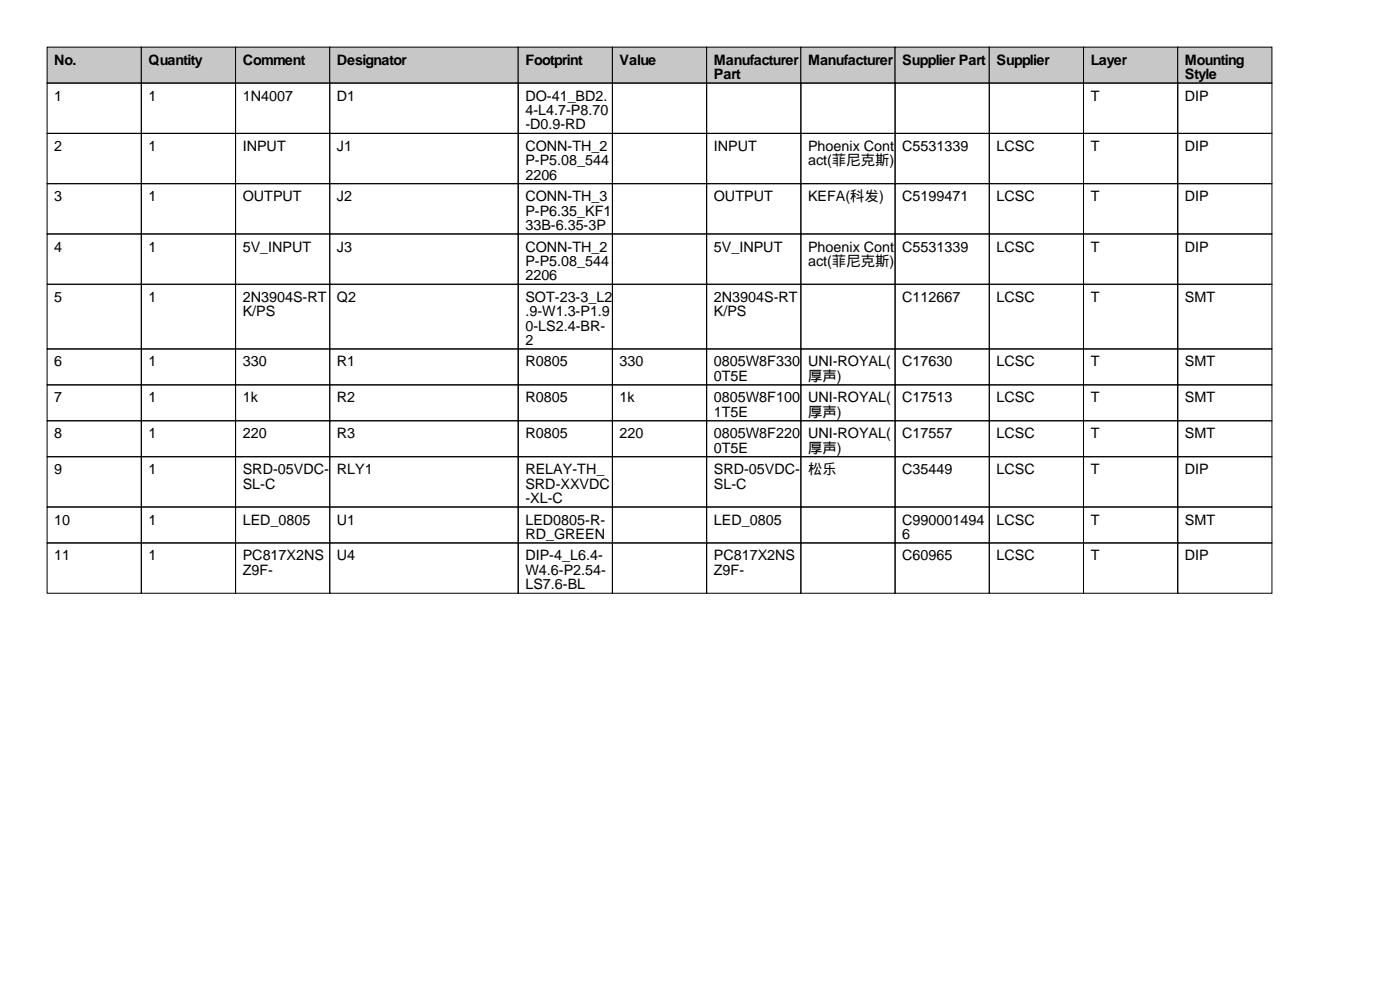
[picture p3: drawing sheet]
<svg xmlns="http://www.w3.org/2000/svg" width="297mm" height="210mm" viewBox="0 0 297 210" stroke-linecap="round" stroke-linejoin="round" font-family="sans-serif">
<defs><g id="words">
<g font-size="3">
<text x="11.5" y="13.7">No.</text>
<text x="31.5" y="13.7">Quantity</text>
<text x="51.5" y="13.7">Comment</text>
<text x="71.5" y="13.7">Designator</text>
<text x="111.5" y="13.7">Footprint</text>
<text x="131.5" y="13.7">Value</text>
<text x="151.5" y="13.7">Manufacturer</text>
<text x="151.5" y="16.8">Part</text>
<text x="171.5" y="13.7">Manufacturer</text>
<text x="191.5" y="13.7">Supplier Part</text>
<text x="211.5" y="13.7">Supplier</text>
<text x="231.5" y="13.7">Layer</text>
<text x="251.5" y="13.7">Mounting</text>
<text x="251.5" y="16.8">Style</text>
<text x="11.5" y="21.3">1</text>
<text x="31.5" y="21.3">1</text>
<text x="51.5" y="21.3">1N4007</text>
<text x="71.5" y="21.3">D1</text>
<text x="111.5" y="21.3">DO-41_BD2.</text>
<text x="231.5" y="21.3">T</text>
<text x="251.5" y="21.3">DIP</text>
<text x="111.5" y="24.4">4-L4.7-P8.70</text>
<text x="111.5" y="27.4">-D0.9-RD</text>
<text x="11.5" y="32">2</text>
<text x="31.5" y="32">1</text>
<text x="51.5" y="32">INPUT</text>
<text x="71.5" y="32">J1</text>
<text x="111.5" y="32">CONN-TH_2</text>
<text x="111.5" y="35.1">P-P5.08_544</text>
<text x="151.5" y="32">INPUT</text>
<text x="171.5" y="32">Phoenix Cont</text>
<text x="171.5" y="35.1">act(菲尼克斯)</text>
<text x="191.5" y="32">C5531339</text>
<text x="211.5" y="32">LCSC</text>
<text x="231.5" y="32">T</text>
<text x="251.5" y="32">DIP</text>
<text x="111.5" y="38.1">2206</text>
<text x="11.5" y="42.7">3</text>
<text x="31.5" y="42.7">1</text>
<text x="51.5" y="42.7">OUTPUT</text>
<text x="71.5" y="42.7">J2</text>
<text x="111.5" y="42.7">CONN-TH_3</text>
<text x="111.5" y="45.7">P-P6.35_KF1</text>
<text x="151.5" y="42.7">OUTPUT</text>
<text x="171.5" y="42.7">KEFA(科发)</text>
<text x="191.5" y="42.7">C5199471</text>
<text x="211.5" y="42.7">LCSC</text>
<text x="231.5" y="42.7">T</text>
<text x="251.5" y="42.7">DIP</text>
<text x="11.5" y="53.3">4</text>
<text x="31.5" y="53.3">1</text>
<text x="51.5" y="53.3">5V_INPUT</text>
<text x="71.5" y="53.3">J3</text>
<text x="111.5" y="48.8">33B-6.35-3P</text>
<text x="111.5" y="53.3">CONN-TH_2</text>
<text x="151.5" y="53.3">5V_INPUT</text>
<text x="171.5" y="53.3">Phoenix Cont</text>
<text x="191.5" y="53.3">C5531339</text>
<text x="211.5" y="53.3">LCSC</text>
<text x="231.5" y="53.3">T</text>
<text x="251.5" y="53.3">DIP</text>
<text x="111.5" y="56.4">P-P5.08_544</text>
<text x="111.5" y="59.4">2206</text>
<text x="171.5" y="56.4">act(菲尼克斯)</text>
<text x="11.5" y="64">5</text>
<text x="31.5" y="64">1</text>
<text x="51.5" y="64">2N3904S-RT</text>
<text x="71.5" y="64">Q2</text>
<text x="111.5" y="64">SOT-23-3_L2</text>
<text x="151.5" y="64">2N3904S-RT</text>
<text x="191.5" y="64">C112667</text>
<text x="211.5" y="64">LCSC</text>
<text x="231.5" y="64">T</text>
<text x="251.5" y="64">SMT</text>
<text x="51.5" y="67.1">K/PS</text>
<text x="111.5" y="67.1">.9-W1.3-P1.9</text>
<text x="111.5" y="70.1">0-LS2.4-BR-</text>
<text x="151.5" y="67.1">K/PS</text>
<text x="11.5" y="77.7">6</text>
<text x="31.5" y="77.7">1</text>
<text x="51.5" y="77.7">330</text>
<text x="71.5" y="77.7">R1</text>
<text x="111.5" y="73.2">2</text>
<text x="111.5" y="77.7">R0805</text>
<text x="131.5" y="77.7">330</text>
<text x="151.5" y="77.7">0805W8F330</text>
<text x="171.5" y="77.7">UNI-ROYAL(</text>
<text x="191.5" y="77.7">C17630</text>
<text x="211.5" y="77.7">LCSC</text>
<text x="231.5" y="77.7">T</text>
<text x="251.5" y="77.7">SMT</text>
<text x="151.5" y="80.8">0T5E</text>
<text x="171.5" y="80.8">厚声)</text>
<text x="11.5" y="85.3">7</text>
<text x="31.5" y="85.3">1</text>
<text x="51.5" y="85.3">1k</text>
<text x="71.5" y="85.3">R2</text>
<text x="111.5" y="85.3">R0805</text>
<text x="131.5" y="85.3">1k</text>
<text x="151.5" y="85.3">0805W8F100</text>
<text x="151.5" y="88.4">1T5E</text>
<text x="171.5" y="85.3">UNI-ROYAL(</text>
<text x="171.5" y="88.4">厚声)</text>
<text x="191.5" y="85.3">C17513</text>
<text x="211.5" y="85.3">LCSC</text>
<text x="231.5" y="85.3">T</text>
<text x="251.5" y="85.3">SMT</text>
<text x="11.5" y="93">8</text>
<text x="31.5" y="93">1</text>
<text x="51.5" y="93">220</text>
<text x="71.5" y="93">R3</text>
<text x="111.5" y="93">R0805</text>
<text x="131.5" y="93">220</text>
<text x="151.5" y="93">0805W8F220</text>
<text x="171.5" y="93">UNI-ROYAL(</text>
<text x="191.5" y="93">C17557</text>
<text x="211.5" y="93">LCSC</text>
<text x="231.5" y="93">T</text>
<text x="251.5" y="93">SMT</text>
<text x="11.5" y="100.6">9</text>
<text x="31.5" y="100.6">1</text>
<text x="51.5" y="100.6">SRD-05VDC-</text>
<text x="71.5" y="100.6">RLY1</text>
<text x="111.5" y="100.6">RELAY-TH_</text>
<text x="151.5" y="96">0T5E</text>
<text x="151.5" y="100.6">SRD-05VDC-</text>
<text x="171.5" y="96">厚声)</text>
<text x="171.5" y="100.6">松乐</text>
<text x="191.5" y="100.6">C35449</text>
<text x="211.5" y="100.6">LCSC</text>
<text x="231.5" y="100.6">T</text>
<text x="251.5" y="100.6">DIP</text>
<text x="51.5" y="103.6">SL-C</text>
<text x="111.5" y="103.6">SRD-XXVDC</text>
<text x="111.5" y="106.7">-XL-C</text>
<text x="151.5" y="103.6">SL-C</text>
<text x="11.5" y="111.3">10</text>
<text x="31.5" y="111.3">1</text>
<text x="51.5" y="111.3">LED_0805</text>
<text x="71.5" y="111.3">U1</text>
<text x="111.5" y="111.3">LED0805-R-</text>
<text x="151.5" y="111.3">LED_0805</text>
<text x="191.5" y="111.3">C990001494</text>
<text x="211.5" y="111.3">LCSC</text>
<text x="231.5" y="111.3">T</text>
<text x="251.5" y="111.3">SMT</text>
<text x="11.5" y="118.9">11</text>
<text x="31.5" y="118.9">1</text>
<text x="51.5" y="118.9">PC817X2NS</text>
<text x="71.5" y="118.9">U4</text>
<text x="111.5" y="114.3">RD_GREEN</text>
<text x="111.5" y="118.9">DIP-4_L6.4-</text>
<text x="151.5" y="118.9">PC817X2NS</text>
<text x="191.5" y="114.3">6</text>
<text x="191.5" y="118.9">C60965</text>
<text x="211.5" y="118.9">LCSC</text>
<text x="231.5" y="118.9">T</text>
<text x="251.5" y="118.9">DIP</text>
<text x="51.5" y="121.9">Z9F-</text>
<text x="111.5" y="121.9">W4.6-P2.54-</text>
<text x="111.5" y="125">LS7.6-BL</text>
<text x="151.5" y="121.9">Z9F-</text>
</g>
</g></defs>
<g fill="#c7c7c7" stroke="#000" stroke-width=".21">
<path d="M10 10h20v7.6h-20z"/>
<path d="M30 10h20v7.6h-20z"/>
<path d="M50 10h20v7.6h-20z"/>
<path d="M70 10h40v7.6h-40z"/>
<path d="M110 10h20v7.6h-20z"/>
<path d="M130 10h20v7.6h-20z"/>
<path d="M150 10h20v7.6h-20z"/>
<path d="M170 10h20v7.6h-20z"/>
<path d="M190 10h20v7.6h-20z"/>
<path d="M210 10h20v7.6h-20z"/>
<path d="M230 10h20v7.6h-20z"/>
<path d="M250 10h20v7.6h-20z"/>
</g>
<g fill="none" stroke="#000" stroke-width=".21">
<path d="M10 17.6h20v10.7h-20zM30 17.6h20v10.7h-20zM50 17.6h20v10.7h-20zM70 17.6h40v10.7h-40zM110 17.6h20v10.7h-20zM130 17.6h20v10.7h-20zM150 17.6h20v10.7h-20zM170 17.6h20v10.7h-20zM190 17.6h20v10.7h-20zM210 17.6h20v10.7h-20zM230 17.6h20v10.7h-20zM250 17.6h20v10.7h-20z"/>
<path d="M10 28.3h20v10.7h-20zM10 39h20v10.6h-20zM30 28.3h20v10.7h-20zM30 39h20v10.6h-20zM50 28.3h20v10.7h-20zM50 39h20v10.6h-20zM70 28.3h40v10.7h-40zM70 39h40v10.6h-40zM110 28.3h20v10.7h-20zM110 39h20v10.6h-20zM130 28.3h20v10.7h-20zM130 39h20v10.6h-20z"/>
<path d="M150 28.3h20v10.7h-20zM150 39h20v10.6h-20zM170 28.3h20v10.7h-20zM170 39h20v10.6h-20zM190 28.3h20v10.7h-20zM190 39h20v10.6h-20zM210 28.3h20v10.7h-20zM210 39h20v10.6h-20zM230 28.3h20v10.7h-20zM230 39h20v10.6h-20zM250 28.3h20v10.7h-20zM250 39h20v10.6h-20z"/>
<path d="M10 49.6h20v10.7h-20zM30 49.6h20v10.7h-20zM50 49.6h20v10.7h-20zM70 49.6h40v10.7h-40zM110 49.6h20v10.7h-20zM130 49.6h20v10.7h-20zM150 49.6h20v10.7h-20zM170 49.6h20v10.7h-20zM190 49.6h20v10.7h-20zM210 49.6h20v10.7h-20zM230 49.6h20v10.7h-20zM250 49.6h20v10.7h-20z"/>
<path d="M10 60.3h20v13.7h-20zM10 74h20v7.6h-20zM30 60.3h20v13.7h-20zM30 74h20v7.6h-20zM50 60.3h20v13.7h-20zM50 74h20v7.6h-20zM70 60.3h40v13.7h-40zM70 74h40v7.6h-40zM110 60.3h20v13.7h-20zM110 74h20v7.6h-20zM130 60.3h20v13.7h-20zM130 74h20v7.6h-20z"/>
<path d="M150 60.3h20v13.7h-20zM150 74h20v7.6h-20zM170 60.3h20v13.7h-20zM170 74h20v7.6h-20zM190 60.3h20v13.7h-20zM190 74h20v7.6h-20zM210 60.3h20v13.7h-20zM210 74h20v7.6h-20zM230 60.3h20v13.7h-20zM230 74h20v7.6h-20zM250 60.3h20v13.7h-20zM250 74h20v7.6h-20z"/>
<path d="M10 81.6h20v7.6h-20zM10 89.2h20v7.7h-20zM10 96.9h20v10.6h-20zM30 81.6h20v7.6h-20zM30 89.2h20v7.7h-20zM30 96.9h20v10.6h-20zM50 81.6h20v7.6h-20zM50 89.2h20v7.7h-20zM50 96.9h20v10.6h-20zM70 81.6h40v7.6h-40zM70 89.2h40v7.7h-40zM70 96.9h40v10.6h-40z"/>
<path d="M110 81.6h20v7.6h-20zM110 89.2h20v7.7h-20zM110 96.9h20v10.6h-20zM130 81.6h20v7.6h-20zM130 89.2h20v7.7h-20zM130 96.9h20v10.6h-20zM150 81.6h20v7.6h-20zM150 89.2h20v7.7h-20zM150 96.9h20v10.6h-20zM170 81.6h20v7.6h-20zM170 89.2h20v7.7h-20zM170 96.9h20v10.6h-20z"/>
<path d="M190 81.6h20v7.6h-20zM190 89.2h20v7.7h-20zM190 96.9h20v10.6h-20zM210 81.6h20v7.6h-20zM210 89.2h20v7.7h-20zM210 96.9h20v10.6h-20zM230 81.6h20v7.6h-20zM230 89.2h20v7.7h-20zM230 96.9h20v10.6h-20zM250 81.6h20v7.6h-20zM250 89.2h20v7.7h-20zM250 96.9h20v10.6h-20z"/>
<path d="M10 107.5h20v7.7h-20zM10 115.2h20v10.6h-20zM30 107.5h20v7.7h-20zM30 115.2h20v10.6h-20zM50 107.5h20v7.7h-20zM50 115.2h20v10.6h-20zM70 107.5h40v7.7h-40zM70 115.2h40v10.6h-40zM110 107.5h20v7.7h-20zM110 115.2h20v10.6h-20zM130 107.5h20v7.7h-20zM130 115.2h20v10.6h-20z"/>
<path d="M150 107.5h20v7.7h-20zM150 115.2h20v10.6h-20zM170 107.5h20v7.7h-20zM170 115.2h20v10.6h-20zM190 107.5h20v7.7h-20zM190 115.2h20v10.6h-20zM210 107.5h20v7.7h-20zM210 115.2h20v10.6h-20zM230 107.5h20v7.7h-20zM230 115.2h20v10.6h-20zM250 107.5h20v7.7h-20zM250 115.2h20v10.6h-20z"/>
</g>
<use href="#words"/>
</svg>
